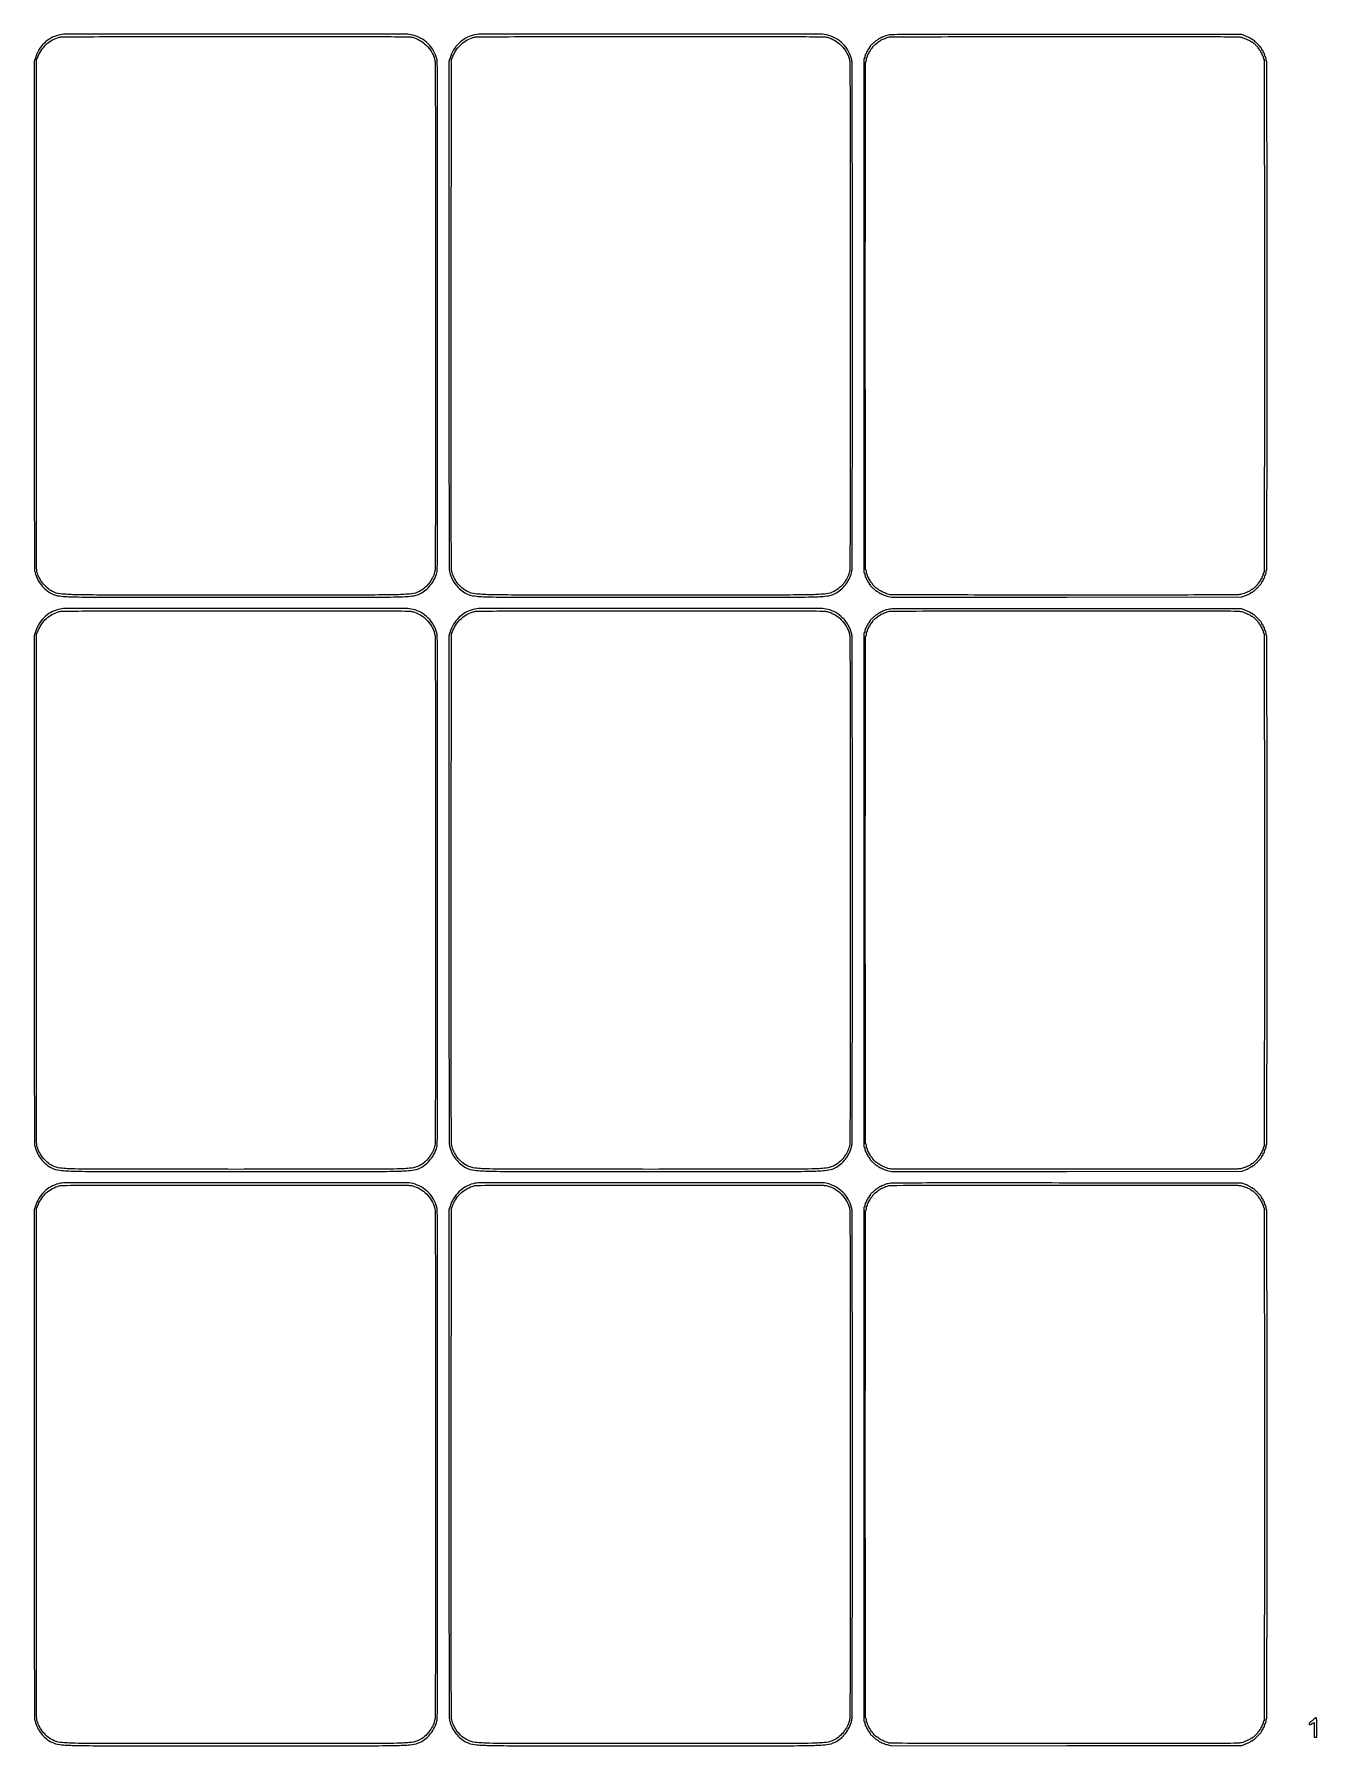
# Model space of a CAD drawing. Extents: x 5 to 206, y 6 to 274.
import ezdxf

# ---------------------------------------------------------------- set-up
doc = ezdxf.new("R2010")
doc.units = 0
doc.header["$MEASUREMENT"] = 0

msp = doc.modelspace()

# ---------------------------------------------------------------- linework, layer by layer
for points in [[(8.7984, 274.055805, 0.065323), (7.588419, 273.563802, 0.063948), (6.536622, 272.773502, 0.063438), (5.711768, 271.736586, 0.062472), (5.168082, 270.520739), (4.9914, 269.940777), (4.9914, 230.163163, 0.000081), (4.99512, 207.172171, 0.000711), (5.012886, 196.996982, 0.00031), (5.037401, 190.524914, 0.060953), (5.119031, 189.881324, 0.054545), (5.492955, 188.878489, 0.050364), (6.082999, 187.950858, 0.051021), (6.837654, 187.171227, 0.05959), (7.6986, 186.606324, 0.089729), (9.000192, 186.228289, 0.020984), (11.277015, 186.087582, 0.004814), (15.914194, 186.040601, 0.000126), (36.5895, 186.0354, 0.000126), (57.264806, 186.040601, 0.004814), (61.901985, 186.087582, 0.020984), (64.178808, 186.228289, 0.089729), (65.4804, 186.606324, 0.05959), (66.341346, 187.171227, 0.051021), (67.096001, 187.950858, 0.050364), (67.686045, 188.878489, 0.054545), (68.059969, 189.881324, 0.060951), (68.141594, 190.524862, 0.00031), (68.166114, 196.988502, 0.000712), (68.18388, 207.150847, 0.000081), (68.1876, 230.112, 0.000081), (68.18388, 253.073153, 0.000712), (68.166114, 263.235498, 0.00031), (68.141594, 269.699138, 0.060951), (68.059969, 270.342676, 0.068451), (67.547178, 271.609566, 0.066122), (66.706619, 272.707619, 0.066122), (65.608566, 273.548178, 0.068451), (64.341676, 274.060969, 0.062027), (63.231643, 274.199347, 0.000055), (36.561327, 274.199793, 0.000053), (9.875606, 274.19447, 0.063945)], [(64.249275, 273.720898, -0.068755), (65.418674, 273.237339, -0.064089), (66.444479, 272.445479, -0.064089), (67.236339, 271.419674, -0.068755), (67.719898, 270.250275, -0.062654), (67.803095, 269.612227, -0.000324), (67.827716, 263.249747, -0.000726), (67.845522, 253.190666, -0.00008), (67.8492, 230.112, -0.00008), (67.845522, 207.033334, -0.000726), (67.827716, 196.974253, -0.000324), (67.803095, 190.611773, -0.062654), (67.719898, 189.973725, -0.054027), (67.37351, 189.061098, -0.04865), (66.829603, 188.208642, -0.049), (66.135869, 187.483219, -0.056811), (65.3457, 186.946912, -0.09492), (64.086528, 186.566311, -0.021086), (61.83043, 186.426042, -0.004856), (57.224054, 186.378986, -0.000126), (36.5895, 186.3738, -0.000126), (15.954946, 186.378986, -0.004856), (11.34857, 186.426042, -0.021086), (9.092472, 186.566311, -0.09492), (7.8333, 186.946912, -0.060368), (7.016231, 187.50998, -0.048952), (6.291096, 188.289944, -0.049201), (5.735092, 189.191063, -0.062856), (5.420161, 190.113613, -0.050392), (5.371366, 190.586961, -0.00007), (5.354267, 199.664002, -0.00045), (5.344182, 211.615969, -0.000125), (5.349937, 230.3658), (5.3721, 270.1701), (5.616148, 270.7623, -0.053731), (6.178146, 271.795303, -0.058594), (6.933552, 272.651962, -0.059359), (7.857631, 273.301251, -0.057689), (8.917153, 273.722794, -0.064462), (9.437441, 273.793285, -0.000377), (14.320813, 273.818503, -0.000915), (21.700385, 273.83754, -0.000136), (36.550576, 273.844632, -0.000118), (52.331395, 273.844128, -0.00105), (59.288482, 273.827654, -0.000656), (63.629187, 273.802565, -0.062007)], [(73.7712, 274.055805, 0.065323), (72.561219, 273.563802, 0.063948), (71.509422, 272.773502, 0.063438), (70.684568, 271.736586, 0.062472), (70.140882, 270.520739), (69.9642, 269.940777), (69.9642, 230.163163, 0.000081), (69.96792, 207.172171, 0.000711), (69.985686, 196.996982, 0.00031), (70.010201, 190.524914, 0.060953), (70.091831, 189.881324, 0.054545), (70.465755, 188.878489, 0.050364), (71.055799, 187.950858, 0.051021), (71.810454, 187.171227, 0.05959), (72.6714, 186.606324, 0.089729), (73.972992, 186.228289, 0.020984), (76.249815, 186.087582, 0.004814), (80.886994, 186.040601, 0.000126), (101.5623, 186.0354, 0.000126), (122.237606, 186.040601, 0.004814), (126.874785, 186.087582, 0.020984), (129.151608, 186.228289, 0.089729), (130.4532, 186.606324, 0.05959), (131.314146, 187.171227, 0.051021), (132.068801, 187.950858, 0.050364), (132.658845, 188.878489, 0.054545), (133.032769, 189.881324, 0.060951), (133.114394, 190.524862, 0.00031), (133.138914, 196.988502, 0.000712), (133.15668, 207.150847, 0.000081), (133.1604, 230.112, 0.000081), (133.15668, 253.073153, 0.000712), (133.138914, 263.235498, 0.00031), (133.114394, 269.699138, 0.060951), (133.032769, 270.342676, 0.068451), (132.519978, 271.609566, 0.066122), (131.679419, 272.707619, 0.066122), (130.581366, 273.548178, 0.068451), (129.314476, 274.060969, 0.062027), (128.204443, 274.199347, 0.000055), (101.534127, 274.199793, 0.000053), (74.848406, 274.19447, 0.063945)], [(129.222075, 273.720898, -0.068755), (130.391474, 273.237339, -0.064089), (131.417279, 272.445479, -0.064089), (132.209139, 271.419674, -0.068755), (132.692698, 270.250275, -0.062654), (132.775895, 269.612227, -0.000324), (132.800516, 263.249747, -0.000726), (132.818322, 253.190666, -0.00008), (132.822, 230.112, -0.00008), (132.818322, 207.033334, -0.000726), (132.800516, 196.974253, -0.000324), (132.775895, 190.611773, -0.062654), (132.692698, 189.973725, -0.054027), (132.34631, 189.061098, -0.04865), (131.802403, 188.208642, -0.049), (131.108669, 187.483219, -0.056811), (130.3185, 186.946912, -0.09492), (129.059328, 186.566311, -0.021086), (126.80323, 186.426042, -0.004856), (122.196854, 186.378986, -0.000126), (101.5623, 186.3738, -0.000126), (80.927746, 186.378986, -0.004856), (76.32137, 186.426042, -0.021086), (74.065272, 186.566311, -0.09492), (72.8061, 186.946912, -0.060368), (71.989031, 187.50998, -0.048952), (71.263896, 188.289944, -0.049201), (70.707892, 189.191063, -0.062856), (70.392961, 190.113613, -0.050392), (70.344166, 190.586961, -0.00007), (70.327067, 199.664002, -0.00045), (70.316982, 211.615969, -0.000125), (70.322737, 230.3658), (70.3449, 270.1701), (70.588948, 270.7623, -0.053731), (71.150946, 271.795303, -0.058594), (71.906352, 272.651962, -0.059359), (72.830431, 273.301251, -0.057689), (73.889953, 273.722794, -0.064462), (74.410241, 273.793285, -0.000377), (79.293613, 273.818503, -0.000915), (86.673185, 273.83754, -0.000136), (101.523376, 273.844632, -0.000118), (117.304195, 273.844128, -0.00105), (124.261282, 273.827654, -0.000656), (128.601987, 273.802565, -0.062007)], [(138.575627, 274.008593, 0.02319), (138.283442, 273.9153, 0.013958), (137.94594, 273.779185, 0.013838), (137.610139, 273.621532, 0.019758), (137.322187, 273.461925, 0.023703), (136.857352, 273.148648, 0.020742), (136.402322, 272.779246, 0.014894), (136.023787, 272.424355, 0.199547), (135.9522, 272.252125, -0.088862), (135.945776, 272.216264, -0.094958), (135.927349, 272.18579, -0.099929), (135.899875, 272.165403, -0.11024), (135.8676, 272.1582, 0.148195), (135.835337, 272.148423, 0.098894), (135.807851, 272.120923, 0.082425), (135.789319, 272.079814, 0.064853), (135.783, 272.0313, -0.063559), (135.776807, 271.982782, -0.081496), (135.758622, 271.941677, -0.098464), (135.731661, 271.914174, -0.150892), (135.700012, 271.9044, 0.196992), (135.664432, 271.889816, 0.05533), (135.625808, 271.842272, 0.046776), (135.590353, 271.773869, 0.034719), (135.56394, 271.6929, -0.031538), (135.538092, 271.611917, -0.043524), (135.504293, 271.543528, -0.050787), (135.468062, 271.495619, -0.208396), (135.435429, 271.4814, 0.202466), (135.406603, 271.469229, 0.084282), (135.382157, 271.433768, 0.064406), (135.365543, 271.38132, 0.044563), (135.36, 271.31925, -0.051902), (135.353313, 271.255001, -0.057769), (135.333546, 271.195913, -0.065835), (135.304424, 271.150453, -0.137823), (135.269943, 271.127081, 0.198786), (135.23211, 271.094285, 0.03054), (135.192245, 271.000796, 0.030152), (135.156857, 270.878525, 0.02203), (135.131903, 270.739331, -0.018956), (135.108196, 270.60224, -0.02954), (135.076437, 270.486683, -0.029333), (135.041774, 270.401368, -0.28924), (135.010461, 270.3816, 0.413675), (134.979404, 270.3506, 0.000004), (134.958189, 258.766483, 0.000292), (134.942152, 245.832403, 0.000164), (134.937, 230.112, 0.000164), (134.942152, 214.391597, 0.000292), (134.958189, 201.457517, 0.000004), (134.979404, 189.8734, 0.413675), (135.010461, 189.8424, -0.28924), (135.041774, 189.822632, -0.029333), (135.076437, 189.737317, -0.02954), (135.108196, 189.62176, -0.018956), (135.131903, 189.484669, 0.02203), (135.156857, 189.345475, 0.030152), (135.192245, 189.223204, 0.03054), (135.23211, 189.129715, 0.198786), (135.269943, 189.096919, -0.137823), (135.304424, 189.073547, -0.065835), (135.333546, 189.028087, -0.057769), (135.353313, 188.968999, -0.051902), (135.36, 188.90475, 0.044563), (135.365543, 188.84268, 0.064406), (135.382157, 188.790232, 0.084282), (135.406603, 188.754771, 0.202466), (135.435429, 188.7426, -0.208396), (135.468062, 188.728381, -0.050787), (135.504293, 188.680472, -0.043524), (135.538092, 188.612083, -0.031538), (135.56394, 188.5311, 0.034719), (135.590353, 188.450131, 0.046776), (135.625808, 188.381728, 0.05533), (135.664432, 188.334184, 0.196992), (135.700012, 188.3196, -0.150892), (135.731661, 188.309826, -0.098464), (135.758622, 188.282323, -0.081496), (135.776807, 188.241218, -0.063559), (135.783, 188.1927, 0.064853), (135.789319, 188.144186, 0.082425), (135.807851, 188.103077, 0.098894), (135.835337, 188.075577, 0.148195), (135.8676, 188.0658, -0.11024), (135.899875, 188.058597, -0.099929), (135.927349, 188.03821, -0.094958), (135.945776, 188.007736, -0.088862), (135.9522, 187.971875, 0.199555), (136.023806, 187.799607, 0.014898), (136.402404, 187.444686, 0.020744), (136.857565, 187.075219, 0.023688), (137.322628, 186.761807, 0.019436), (137.625579, 186.593632, 0.016402), (137.958128, 186.439062, 0.016509), (138.29732, 186.307781, 0.020662), (138.620173, 186.209695), (139.297509, 186.034121), (166.748405, 186.055911), (194.1993, 186.0777), (194.89725, 186.365886, 0.008174), (195.164775, 186.481503, 0.012855), (195.390177, 186.590381, 0.006873), (195.572905, 186.687715, 0.273426), (195.5952, 186.725436, -0.157815), (195.60401, 186.752655, -0.097188), (195.628848, 186.775837, -0.079117), (195.665943, 186.791488, -0.060412), (195.709746, 186.7968, 0.146182), (195.824713, 186.831146, 0.023298), (196.017025, 186.970542, 0.019273), (196.271205, 187.19005, 0.007248), (196.6104, 187.515922, 0.005942), (196.947819, 187.857653, 0.023054), (197.144223, 188.081105, 0.036671), (197.254982, 188.242427, 0.132861), (197.2872, 188.361532, -0.086643), (197.296684, 188.415854, -0.066359), (197.324477, 188.46947, -0.065914), (197.365589, 188.514279, -0.082778), (197.4141, 188.542806, 0.098143), (197.462621, 188.573367, 0.066864), (197.503723, 188.624242, 0.064008), (197.531518, 188.686789, 0.07271), (197.541, 188.751651, -0.044123), (197.546421, 188.812957, -0.06393), (197.562675, 188.864756, -0.083732), (197.586586, 188.899795, -0.203985), (197.614787, 188.9118, 0.277998), (197.6466, 188.930969, 0.031218), (197.682795, 189.011205, 0.030734), (197.716602, 189.120528, 0.019977), (197.742687, 189.2502, -0.022653), (197.769491, 189.379855, -0.034344), (197.805462, 189.489195, -0.037096), (197.844693, 189.56825, -0.264949), (197.8804, 189.5886, 0.297409), (197.912775, 189.609726, 0.043099), (197.939442, 189.688005, 0.037255), (197.957949, 189.797311, 0.023315), (197.964, 189.927, -0.023598), (197.970124, 190.056687, -0.037669), (197.988851, 190.165995, -0.04382), (198.015849, 190.244161, -0.295869), (198.0486, 190.2654, 0.413581), (198.090722, 190.307431, 0.000009), (198.112005, 200.2482, 0.000394), (198.128362, 212.490364, 0.000137), (198.1332, 230.112, 0.000137), (198.128362, 247.733636, 0.000394), (198.112005, 259.9758, 0.000009), (198.090722, 269.916569, 0.413581), (198.0486, 269.9586, -0.295869), (198.015849, 269.979839, -0.04382), (197.988851, 270.058005, -0.037669), (197.970124, 270.167313, -0.023598), (197.964, 270.297, 0.023315), (197.957949, 270.426689, 0.037255), (197.939442, 270.535995, 0.043099), (197.912775, 270.614274, 0.297409), (197.8804, 270.6354, -0.264949), (197.844693, 270.65575, -0.037096), (197.805462, 270.734805, -0.034344), (197.769491, 270.844145, -0.022653), (197.742687, 270.9738, 0.019977), (197.716602, 271.103472, 0.030734), (197.682795, 271.212795, 0.031218), (197.6466, 271.293031, 0.277998), (197.614787, 271.3122, -0.203985), (197.586586, 271.324205, -0.083732), (197.562675, 271.359244, -0.06393), (197.546421, 271.411043, -0.044123), (197.541, 271.472349, 0.07271), (197.531518, 271.537211, 0.064008), (197.503723, 271.599758, 0.066864), (197.462621, 271.650633, 0.098143), (197.4141, 271.681194, -0.082778), (197.365589, 271.709721, -0.065914), (197.324477, 271.75453, -0.066359), (197.296684, 271.808146, -0.086643), (197.2872, 271.862468, 0.132861), (197.254982, 271.981573, 0.036671), (197.144223, 272.142895, 0.023054), (196.947819, 272.366347, 0.005942), (196.6104, 272.708078, 0.007248), (196.271205, 273.03395, 0.019273), (196.017025, 273.253458, 0.023298), (195.824713, 273.392854, 0.146182), (195.709746, 273.4272, -0.060412), (195.665943, 273.432512, -0.079117), (195.628848, 273.448163, -0.097188), (195.60401, 273.471345, -0.157815), (195.5952, 273.498564, 0.273426), (195.572905, 273.536285, 0.006873), (195.390177, 273.633619, 0.012855), (195.164775, 273.742497, 0.008174), (194.89725, 273.858114), (194.1993, 274.1463), (166.7043, 274.162646, 0.000081), (148.510542, 274.170507, 0.001437), (142.631309, 274.155201, 0.002177), (139.399832, 274.12343, 0.062206)], [(194.118076, 273.719009, -0.025404), (194.53979, 273.586087, -0.015241), (195.026254, 273.388047, -0.008742), (195.479581, 273.177627, -0.18145), (195.5811, 273.07076, 0.087329), (195.597592, 273.04531, 0.064012), (195.623512, 273.023752, 0.063077), (195.654498, 273.009167, 0.078646), (195.685883, 273.0042, -0.177959), (195.844717, 272.945819, -0.00992), (196.246, 272.590801, -0.009328), (196.635099, 272.218904, -0.199938), (196.695, 272.075095, 0.097263), (196.701453, 272.042235, 0.09751), (196.719851, 272.01429, 0.098351), (196.747316, 271.995578, 0.100842), (196.7796, 271.989, -0.151099), (196.811864, 271.979022, -0.09843), (196.839349, 271.950943, -0.081424), (196.857888, 271.908979, -0.063461), (196.8642, 271.859445, 0.088478), (196.873682, 271.806278, 0.06652), (196.901477, 271.753642, 0.065663), (196.942589, 271.709495, 0.081035), (196.9911, 271.681194, -0.098143), (197.039621, 271.650633, -0.066864), (197.080723, 271.599758, -0.064008), (197.108518, 271.537211, -0.07271), (197.118, 271.472349, 0.050854), (197.124249, 271.411069, 0.070807), (197.142851, 271.359244, 0.0909), (197.170307, 271.324396, 0.182536), (197.2026, 271.3122, -0.185417), (197.234898, 271.299797, -0.090018), (197.262349, 271.264273, -0.069864), (197.280956, 271.211477, -0.049879), (197.2872, 271.149043, 0.064082), (197.296432, 271.077307, 0.039128), (197.324477, 270.996536, 0.038656), (197.365516, 270.919536, 0.054664), (197.4141, 270.858986, -0.069264), (197.462737, 270.794619, -0.038968), (197.503723, 270.705459, -0.038047), (197.531668, 270.607144, -0.050261), (197.541, 270.514543, 0.037042), (197.547181, 270.431231, 0.055756), (197.565851, 270.360903, 0.073141), (197.593189, 270.312814, 0.230944), (197.6256, 270.297, -0.413587), (197.667723, 270.254967, -0.000009), (197.689005, 260.2296, -0.00039), (197.705362, 247.883548, -0.000136), (197.7102, 230.112, -0.000136), (197.705362, 212.340452, -0.00039), (197.689005, 199.9944, -0.000009), (197.667723, 189.969033, -0.413587), (197.6256, 189.927, 0.230944), (197.593189, 189.911186, 0.073141), (197.565851, 189.863097, 0.055756), (197.547181, 189.792769, 0.037042), (197.541, 189.709457, -0.050261), (197.531668, 189.616856, -0.038047), (197.503723, 189.518541, -0.038968), (197.462737, 189.429381, -0.069264), (197.4141, 189.365014, 0.054664), (197.365516, 189.304464, 0.038656), (197.324477, 189.227464, 0.039128), (197.296432, 189.146693, 0.064082), (197.2872, 189.074957, -0.049879), (197.280956, 189.012523, -0.069864), (197.262349, 188.959727, -0.090018), (197.234898, 188.924203, -0.185417), (197.2026, 188.9118, 0.182536), (197.170307, 188.899604, 0.0909), (197.142851, 188.864756, 0.070807), (197.124249, 188.812931, 0.050854), (197.118, 188.751651, -0.07271), (197.108518, 188.686789, -0.064008), (197.080723, 188.624242, -0.066864), (197.039621, 188.573367, -0.098143), (196.9911, 188.542806, 0.081035), (196.942589, 188.514505, 0.065663), (196.901477, 188.470358, 0.06652), (196.873682, 188.417722, 0.088478), (196.8642, 188.364555, -0.063461), (196.857888, 188.315021, -0.081424), (196.839349, 188.273057, -0.09843), (196.811864, 188.244978, -0.151099), (196.7796, 188.235, 0.100842), (196.747316, 188.228422, 0.098351), (196.719851, 188.20971, 0.09751), (196.701453, 188.181765, 0.097263), (196.695, 188.148905, -0.199938), (196.635099, 188.005096, -0.009328), (196.246, 187.633199, -0.00992), (195.844717, 187.278181, -0.177959), (195.685883, 187.2198, 0.078646), (195.654498, 187.214833, 0.063077), (195.623512, 187.200248, 0.064012), (195.597592, 187.17869, 0.087329), (195.5811, 187.15324, -0.18145), (195.479581, 187.046373, -0.008742), (195.026254, 186.835953, -0.015241), (194.53979, 186.637913, -0.025404), (194.118076, 186.504991, -0.061843), (193.486056, 186.421712, -0.000704), (189.217615, 186.395778, -0.00107), (182.326649, 186.378354, -0.000116), (166.453876, 186.375868, -0.000202), (154.330176, 186.381695, -0.000585), (145.936582, 186.398946, -0.00009), (139.290316, 186.421587, -0.055181), (138.9132, 186.464703, -0.041205), (138.510755, 186.592044, -0.014511), (137.956919, 186.837933, -0.013425), (137.428395, 187.108871, -0.06245), (137.151066, 187.30908, 0.012204), (137.08003, 187.372093, 0.016505), (137.012658, 187.425272, 0.013502), (136.954822, 187.465539, 0.146328), (136.927867, 187.4736, -0.189042), (136.852026, 187.503337, -0.00702), (136.625645, 187.7191, -0.006907), (136.405087, 187.94136, -0.194327), (136.3752, 188.015355, 0.153178), (136.364768, 188.048609, 0.014292), (136.313072, 188.118541, 0.017315), (136.244708, 188.199743, 0.01275), (136.1637, 188.284991, -0.026475), (136.08275, 188.374999, -0.028952), (136.014328, 188.47051, -0.030148), (135.966017, 188.558218, -0.111254), (135.9522, 188.619545, 0.066978), (135.945871, 188.666584, 0.083889), (135.927349, 188.706453, 0.099491), (135.899862, 188.733116, 0.143944), (135.8676, 188.7426, -0.154765), (135.835335, 188.752832, -0.09778), (135.807851, 188.781652, -0.080164), (135.789304, 188.824709, -0.061768), (135.783, 188.875543, 0.075276), (135.773903, 188.935626, 0.03846), (135.745723, 189.006711, 0.037117), (135.704667, 189.077024, 0.045706), (135.6561, 189.135386, -0.066186), (135.607477, 189.198921, -0.039096), (135.566477, 189.285362, -0.038434), (135.538519, 189.379772, -0.052818), (135.5292, 189.467743, 0.039287), (135.523009, 189.546416, 0.058452), (135.504349, 189.612847, 0.076865), (135.476982, 189.658087, 0.22187), (135.4446, 189.6732, -0.295869), (135.411849, 189.694439, -0.04382), (135.384851, 189.772605, -0.037669), (135.366124, 189.881913, -0.023598), (135.36, 190.0116, 0.023598), (135.353876, 190.141287, 0.037669), (135.335149, 190.250595, 0.04382), (135.308151, 190.328761, 0.295869), (135.2754, 190.35, -0.41358), (135.233279, 190.39203, -0.000009), (135.211995, 200.31165, -0.000394), (135.195638, 212.527841, -0.000138), (135.1908, 230.112, -0.000138), (135.195638, 247.696159, -0.000394), (135.211995, 259.91235, -0.000009), (135.233279, 269.83197, -0.41358), (135.2754, 269.874, 0.295869), (135.308151, 269.895239, 0.04382), (135.335149, 269.973405, 0.037669), (135.353876, 270.082713, 0.023598), (135.36, 270.2124, -0.023598), (135.366124, 270.342087, -0.037669), (135.384851, 270.451395, -0.04382), (135.411849, 270.529561, -0.295869), (135.4446, 270.5508, 0.22187), (135.476982, 270.565913, 0.076865), (135.504349, 270.611153, 0.058452), (135.523009, 270.677584, 0.039287), (135.5292, 270.756257, -0.052818), (135.538519, 270.844228, -0.038434), (135.566477, 270.938638, -0.039096), (135.607477, 271.025079, -0.066186), (135.6561, 271.088614, 0.045706), (135.704667, 271.146976, 0.037117), (135.745723, 271.217289, 0.03846), (135.773903, 271.288374, 0.075276), (135.783, 271.348457, -0.061768), (135.789304, 271.399291, -0.080164), (135.807851, 271.442348, -0.09778), (135.835335, 271.471168, -0.154765), (135.8676, 271.4814, 0.143944), (135.899862, 271.490884, 0.099491), (135.927349, 271.517547, 0.083889), (135.945871, 271.557416, 0.066978), (135.9522, 271.604455, -0.111254), (135.966017, 271.665782, -0.030148), (136.014328, 271.75349, -0.028952), (136.08275, 271.849001, -0.026475), (136.1637, 271.939009, 0.01275), (136.244708, 272.024257, 0.017315), (136.313072, 272.105459, 0.014292), (136.364768, 272.175391, 0.153178), (136.3752, 272.208645, -0.198201), (136.412948, 272.300131, -0.011637), (136.634561, 272.512824, -0.012361), (136.865182, 272.713819, -0.174785), (136.96663, 272.7504, 0.076179), (136.999246, 272.755398, 0.089394), (137.026923, 272.769893, 0.100745), (137.045425, 272.791453, 0.127792), (137.052, 272.81676, -0.201952), (137.066477, 272.851141, -0.021282), (137.132767, 272.910602, -0.023646), (137.22163, 272.976947, -0.016809), (137.32695, 273.043038, 0.007329), (137.435332, 273.108221, 0.009247), (137.533559, 273.171822, 0.007632), (137.613755, 273.227678, 0.070621), (137.6442, 273.256885, -0.128917), (137.738996, 273.328834, -0.004102), (138.190268, 273.511492, -0.008508), (138.634959, 273.678563, -0.027221), (138.938617, 273.768498, -0.057755), (139.161782, 273.794984, -0.000023), (147.120455, 273.816512, -0.000364), (155.962357, 273.833588, -0.000221), (166.411576, 273.84154, -0.000116), (182.319463, 273.842914, -0.001069), (189.215931, 273.827163, -0.000705), (193.485697, 273.802258, -0.061903)], [(8.7984, 184.126005, 0.065323), (7.588419, 183.634002, 0.063948), (6.536622, 182.843702, 0.063438), (5.711768, 181.806786, 0.062472), (5.168082, 180.590939), (4.9914, 180.010977), (4.9914, 140.233363, 0.000081), (4.99512, 117.242371, 0.000711), (5.012886, 107.067182, 0.00031), (5.037401, 100.595114, 0.060953), (5.119031, 99.951524, 0.054545), (5.492955, 98.948689, 0.050364), (6.082999, 98.021058, 0.051021), (6.837654, 97.241427, 0.05959), (7.6986, 96.676524, 0.089729), (9.000192, 96.298489, 0.020984), (11.277015, 96.157782, 0.004814), (15.914194, 96.110801, 0.000126), (36.5895, 96.1056, 0.000126), (57.264806, 96.110801, 0.004814), (61.901985, 96.157782, 0.020984), (64.178808, 96.298489, 0.089729), (65.4804, 96.676524, 0.05959), (66.341346, 97.241427, 0.051021), (67.096001, 98.021058, 0.050364), (67.686045, 98.948689, 0.054545), (68.059969, 99.951524, 0.060951), (68.141594, 100.595062, 0.00031), (68.166114, 107.058702, 0.000712), (68.18388, 117.221047, 0.000081), (68.1876, 140.1822, 0.000081), (68.18388, 163.143353, 0.000712), (68.166114, 173.305698, 0.00031), (68.141594, 179.769338, 0.060951), (68.059969, 180.412876, 0.068451), (67.547178, 181.679766, 0.066122), (66.706619, 182.777819, 0.066122), (65.608566, 183.618378, 0.068451), (64.341676, 184.131169, 0.062027), (63.231643, 184.269547, 0.000055), (36.561327, 184.269993, 0.000053), (9.875606, 184.26467, 0.063945)], [(64.249275, 183.791098, -0.068755), (65.418674, 183.307539, -0.064089), (66.444479, 182.515679, -0.064089), (67.236339, 181.489874, -0.068755), (67.719898, 180.320475, -0.062654), (67.803095, 179.682427, -0.000324), (67.827716, 173.319947, -0.000726), (67.845522, 163.260866, -0.00008), (67.8492, 140.1822, -0.00008), (67.845522, 117.103534, -0.000726), (67.827716, 107.044453, -0.000324), (67.803095, 100.681973, -0.062654), (67.719898, 100.043925, -0.054027), (67.37351, 99.131298, -0.04865), (66.829603, 98.278842, -0.049), (66.135869, 97.553419, -0.056811), (65.3457, 97.017112, -0.09492), (64.086528, 96.636511, -0.021086), (61.83043, 96.496242, -0.004856), (57.224054, 96.449186, -0.000126), (36.5895, 96.444, -0.000126), (15.954946, 96.449186, -0.004856), (11.34857, 96.496242, -0.021086), (9.092472, 96.636511, -0.09492), (7.8333, 97.017112, -0.060368), (7.016231, 97.58018, -0.048952), (6.291096, 98.360144, -0.049201), (5.735092, 99.261263, -0.062856), (5.420161, 100.183813, -0.050392), (5.371366, 100.657161, -0.00007), (5.354267, 109.734202, -0.00045), (5.344182, 121.686169, -0.000125), (5.349937, 140.436), (5.3721, 180.2403), (5.616148, 180.8325, -0.053731), (6.178146, 181.865503, -0.058594), (6.933552, 182.722162, -0.059359), (7.857631, 183.371451, -0.057689), (8.917153, 183.792994, -0.064462), (9.437441, 183.863485, -0.000377), (14.320813, 183.888703, -0.000915), (21.700385, 183.90774, -0.000136), (36.550576, 183.914832, -0.000118), (52.331395, 183.914328, -0.00105), (59.288482, 183.897854, -0.000656), (63.629187, 183.872765, -0.062007)], [(73.7712, 184.126005, 0.065323), (72.561219, 183.634002, 0.063948), (71.509422, 182.843702, 0.063438), (70.684568, 181.806786, 0.062472), (70.140882, 180.590939), (69.9642, 180.010977), (69.9642, 140.233363, 0.000081), (69.96792, 117.242371, 0.000711), (69.985686, 107.067182, 0.00031), (70.010201, 100.595114, 0.060953), (70.091831, 99.951524, 0.054545), (70.465755, 98.948689, 0.050364), (71.055799, 98.021058, 0.051021), (71.810454, 97.241427, 0.05959), (72.6714, 96.676524, 0.089729), (73.972992, 96.298489, 0.020984), (76.249815, 96.157782, 0.004814), (80.886994, 96.110801, 0.000126), (101.5623, 96.1056, 0.000126), (122.237606, 96.110801, 0.004814), (126.874785, 96.157782, 0.020984), (129.151608, 96.298489, 0.089729), (130.4532, 96.676524, 0.05959), (131.314146, 97.241427, 0.051021), (132.068801, 98.021058, 0.050364), (132.658845, 98.948689, 0.054545), (133.032769, 99.951524, 0.060951), (133.114394, 100.595062, 0.00031), (133.138914, 107.058702, 0.000712), (133.15668, 117.221047, 0.000081), (133.1604, 140.1822, 0.000081), (133.15668, 163.143353, 0.000712), (133.138914, 173.305698, 0.00031), (133.114394, 179.769338, 0.060951), (133.032769, 180.412876, 0.068451), (132.519978, 181.679766, 0.066122), (131.679419, 182.777819, 0.066122), (130.581366, 183.618378, 0.068451), (129.314476, 184.131169, 0.062027), (128.204443, 184.269547, 0.000055), (101.534127, 184.269993, 0.000053), (74.848406, 184.26467, 0.063945)], [(129.222075, 183.791098, -0.068755), (130.391474, 183.307539, -0.064089), (131.417279, 182.515679, -0.064089), (132.209139, 181.489874, -0.068755), (132.692698, 180.320475, -0.062654), (132.775895, 179.682427, -0.000324), (132.800516, 173.319947, -0.000726), (132.818322, 163.260866, -0.00008), (132.822, 140.1822, -0.00008), (132.818322, 117.103534, -0.000726), (132.800516, 107.044453, -0.000324), (132.775895, 100.681973, -0.062654), (132.692698, 100.043925, -0.054027), (132.34631, 99.131298, -0.04865), (131.802403, 98.278842, -0.049), (131.108669, 97.553419, -0.056811), (130.3185, 97.017112, -0.09492), (129.059328, 96.636511, -0.021086), (126.80323, 96.496242, -0.004856), (122.196854, 96.449186, -0.000126), (101.5623, 96.444, -0.000126), (80.927746, 96.449186, -0.004856), (76.32137, 96.496242, -0.021086), (74.065272, 96.636511, -0.09492), (72.8061, 97.017112, -0.060368), (71.989031, 97.58018, -0.048952), (71.263896, 98.360144, -0.049201), (70.707892, 99.261263, -0.062856), (70.392961, 100.183813, -0.050392), (70.344166, 100.657161, -0.00007), (70.327067, 109.734202, -0.00045), (70.316982, 121.686169, -0.000125), (70.322737, 140.436), (70.3449, 180.2403), (70.588948, 180.8325, -0.053731), (71.150946, 181.865503, -0.058594), (71.906352, 182.722162, -0.059359), (72.830431, 183.371451, -0.057689), (73.889953, 183.792994, -0.064462), (74.410241, 183.863485, -0.000377), (79.293613, 183.888703, -0.000915), (86.673185, 183.90774, -0.000136), (101.523376, 183.914832, -0.000118), (117.304195, 183.914328, -0.00105), (124.261282, 183.897854, -0.000656), (128.601987, 183.872765, -0.062007)], [(138.575627, 184.078793, 0.02319), (138.283442, 183.9855, 0.013958), (137.94594, 183.849385, 0.013838), (137.610139, 183.691732, 0.019758), (137.322187, 183.532125, 0.023703), (136.857352, 183.218848, 0.020742), (136.402322, 182.849446, 0.014894), (136.023787, 182.494555, 0.199547), (135.9522, 182.322325, -0.088862), (135.945776, 182.286464, -0.094958), (135.927349, 182.25599, -0.099929), (135.899875, 182.235603, -0.11024), (135.8676, 182.2284, 0.148195), (135.835337, 182.218623, 0.098894), (135.807851, 182.191123, 0.082425), (135.789319, 182.150014, 0.064853), (135.783, 182.1015, -0.063559), (135.776807, 182.052982, -0.081496), (135.758622, 182.011877, -0.098464), (135.731661, 181.984374, -0.150892), (135.700012, 181.9746, 0.196992), (135.664432, 181.960016, 0.05533), (135.625808, 181.912472, 0.046776), (135.590353, 181.844069, 0.034719), (135.56394, 181.7631, -0.031538), (135.538092, 181.682117, -0.043524), (135.504293, 181.613728, -0.050787), (135.468062, 181.565819, -0.208396), (135.435429, 181.5516, 0.202466), (135.406603, 181.539429, 0.084282), (135.382157, 181.503968, 0.064406), (135.365543, 181.45152, 0.044563), (135.36, 181.38945, -0.051902), (135.353313, 181.325201, -0.057769), (135.333546, 181.266113, -0.065835), (135.304424, 181.220653, -0.137823), (135.269943, 181.197281, 0.198786), (135.23211, 181.164485, 0.03054), (135.192245, 181.070996, 0.030152), (135.156857, 180.948725, 0.02203), (135.131903, 180.809531, -0.018956), (135.108196, 180.67244, -0.02954), (135.076437, 180.556883, -0.029333), (135.041774, 180.471568, -0.28924), (135.010461, 180.4518, 0.413675), (134.979404, 180.4208, 0.000004), (134.958189, 168.836683, 0.000292), (134.942152, 155.902603, 0.000164), (134.937, 140.1822, 0.000164), (134.942152, 124.461797, 0.000292), (134.958189, 111.527717, 0.000004), (134.979404, 99.9436, 0.413675), (135.010461, 99.9126, -0.28924), (135.041774, 99.892832, -0.029333), (135.076437, 99.807517, -0.02954), (135.108196, 99.69196, -0.018956), (135.131903, 99.554869, 0.02203), (135.156857, 99.415675, 0.030152), (135.192245, 99.293404, 0.03054), (135.23211, 99.199915, 0.198786), (135.269943, 99.167119, -0.137823), (135.304424, 99.143747, -0.065835), (135.333546, 99.098287, -0.057769), (135.353313, 99.039199, -0.051902), (135.36, 98.97495, 0.044563), (135.365543, 98.91288, 0.064406), (135.382157, 98.860432, 0.084282), (135.406603, 98.824971, 0.202466), (135.435429, 98.8128, -0.208396), (135.468062, 98.798581, -0.050787), (135.504293, 98.750672, -0.043524), (135.538092, 98.682283, -0.031538), (135.56394, 98.6013, 0.034719), (135.590353, 98.520331, 0.046776), (135.625808, 98.451928, 0.05533), (135.664432, 98.404384, 0.196992), (135.700012, 98.3898, -0.150892), (135.731661, 98.380026, -0.098464), (135.758622, 98.352523, -0.081496), (135.776807, 98.311418, -0.063559), (135.783, 98.2629, 0.064853), (135.789319, 98.214386, 0.082425), (135.807851, 98.173277, 0.098894), (135.835337, 98.145777, 0.148195), (135.8676, 98.136, -0.11024), (135.899875, 98.128797, -0.099929), (135.927349, 98.10841, -0.094958), (135.945776, 98.077936, -0.088862), (135.9522, 98.042075, 0.199555), (136.023806, 97.869807, 0.014898), (136.402404, 97.514886, 0.020744), (136.857565, 97.145419, 0.023688), (137.322628, 96.832007, 0.019436), (137.625579, 96.663832, 0.016402), (137.958128, 96.509262, 0.016509), (138.29732, 96.377981, 0.020662), (138.620173, 96.279895), (139.297509, 96.104321), (166.748405, 96.126111), (194.1993, 96.1479), (194.89725, 96.436086, 0.008174), (195.164775, 96.551703, 0.012855), (195.390177, 96.660581, 0.006873), (195.572905, 96.757915, 0.273426), (195.5952, 96.795636, -0.157815), (195.60401, 96.822855, -0.097188), (195.628848, 96.846037, -0.079117), (195.665943, 96.861688, -0.060412), (195.709746, 96.867, 0.146182), (195.824713, 96.901346, 0.023298), (196.017025, 97.040742, 0.019273), (196.271205, 97.26025, 0.007248), (196.6104, 97.586122, 0.005942), (196.947819, 97.927853, 0.023054), (197.144223, 98.151305, 0.036671), (197.254982, 98.312627, 0.132861), (197.2872, 98.431732, -0.086643), (197.296684, 98.486054, -0.066359), (197.324477, 98.53967, -0.065914), (197.365589, 98.584479, -0.082778), (197.4141, 98.613006, 0.098143), (197.462621, 98.643567, 0.066864), (197.503723, 98.694442, 0.064008), (197.531518, 98.756989, 0.07271), (197.541, 98.821851, -0.044123), (197.546421, 98.883157, -0.06393), (197.562675, 98.934956, -0.083732), (197.586586, 98.969995, -0.203985), (197.614787, 98.982, 0.277998), (197.6466, 99.001169, 0.031218), (197.682795, 99.081405, 0.030734), (197.716602, 99.190728, 0.019977), (197.742687, 99.3204, -0.022653), (197.769491, 99.450055, -0.034344), (197.805462, 99.559395, -0.037096), (197.844693, 99.63845, -0.264949), (197.8804, 99.6588, 0.297409), (197.912775, 99.679926, 0.043099), (197.939442, 99.758205, 0.037255), (197.957949, 99.867511, 0.023315), (197.964, 99.9972, -0.023598), (197.970124, 100.126887, -0.037669), (197.988851, 100.236195, -0.04382), (198.015849, 100.314361, -0.295869), (198.0486, 100.3356, 0.413581), (198.090722, 100.377631, 0.000009), (198.112005, 110.3184, 0.000394), (198.128362, 122.560564, 0.000137), (198.1332, 140.1822, 0.000137), (198.128362, 157.803836, 0.000394), (198.112005, 170.046, 0.000009), (198.090722, 179.986769, 0.413581), (198.0486, 180.0288, -0.295869), (198.015849, 180.050039, -0.04382), (197.988851, 180.128205, -0.037669), (197.970124, 180.237513, -0.023598), (197.964, 180.3672, 0.023315), (197.957949, 180.496889, 0.037255), (197.939442, 180.606195, 0.043099), (197.912775, 180.684474, 0.297409), (197.8804, 180.7056, -0.264949), (197.844693, 180.72595, -0.037096), (197.805462, 180.805005, -0.034344), (197.769491, 180.914345, -0.022653), (197.742687, 181.044, 0.019977), (197.716602, 181.173672, 0.030734), (197.682795, 181.282995, 0.031218), (197.6466, 181.363231, 0.277998), (197.614787, 181.3824, -0.203985), (197.586586, 181.394405, -0.083732), (197.562675, 181.429444, -0.06393), (197.546421, 181.481243, -0.044123), (197.541, 181.542549, 0.07271), (197.531518, 181.607411, 0.064008), (197.503723, 181.669958, 0.066864), (197.462621, 181.720833, 0.098143), (197.4141, 181.751394, -0.082778), (197.365589, 181.779921, -0.065914), (197.324477, 181.82473, -0.066359), (197.296684, 181.878346, -0.086643), (197.2872, 181.932668, 0.132861), (197.254982, 182.051773, 0.036671), (197.144223, 182.213095, 0.023054), (196.947819, 182.436547, 0.005942), (196.6104, 182.778278, 0.007248), (196.271205, 183.10415, 0.019273), (196.017025, 183.323658, 0.023298), (195.824713, 183.463054, 0.146182), (195.709746, 183.4974, -0.060412), (195.665943, 183.502712, -0.079117), (195.628848, 183.518363, -0.097188), (195.60401, 183.541545, -0.157815), (195.5952, 183.568764, 0.273426), (195.572905, 183.606485, 0.006873), (195.390177, 183.703819, 0.012855), (195.164775, 183.812697, 0.008174), (194.89725, 183.928314), (194.1993, 184.2165), (166.7043, 184.232846, 0.000081), (148.510542, 184.240707, 0.001437), (142.631309, 184.225401, 0.002177), (139.399832, 184.19363, 0.062206)], [(194.118076, 183.789209, -0.025404), (194.53979, 183.656287, -0.015241), (195.026254, 183.458247, -0.008742), (195.479581, 183.247827, -0.18145), (195.5811, 183.14096, 0.087329), (195.597592, 183.11551, 0.064012), (195.623512, 183.093952, 0.063077), (195.654498, 183.079367, 0.078646), (195.685883, 183.0744, -0.177959), (195.844717, 183.016019, -0.00992), (196.246, 182.661001, -0.009328), (196.635099, 182.289104, -0.199938), (196.695, 182.145295, 0.097263), (196.701453, 182.112435, 0.09751), (196.719851, 182.08449, 0.098351), (196.747316, 182.065778, 0.100842), (196.7796, 182.0592, -0.151099), (196.811864, 182.049222, -0.09843), (196.839349, 182.021143, -0.081424), (196.857888, 181.979179, -0.063461), (196.8642, 181.929645, 0.088478), (196.873682, 181.876478, 0.06652), (196.901477, 181.823842, 0.065663), (196.942589, 181.779695, 0.081035), (196.9911, 181.751394, -0.098143), (197.039621, 181.720833, -0.066864), (197.080723, 181.669958, -0.064008), (197.108518, 181.607411, -0.07271), (197.118, 181.542549, 0.050854), (197.124249, 181.481269, 0.070807), (197.142851, 181.429444, 0.0909), (197.170307, 181.394596, 0.182536), (197.2026, 181.3824, -0.185417), (197.234898, 181.369997, -0.090018), (197.262349, 181.334473, -0.069864), (197.280956, 181.281677, -0.049879), (197.2872, 181.219243, 0.064082), (197.296432, 181.147507, 0.039128), (197.324477, 181.066736, 0.038656), (197.365516, 180.989736, 0.054664), (197.4141, 180.929186, -0.069264), (197.462737, 180.864819, -0.038968), (197.503723, 180.775659, -0.038047), (197.531668, 180.677344, -0.050261), (197.541, 180.584743, 0.037042), (197.547181, 180.501431, 0.055756), (197.565851, 180.431103, 0.073141), (197.593189, 180.383014, 0.230944), (197.6256, 180.3672, -0.413587), (197.667723, 180.325167, -0.000009), (197.689005, 170.2998, -0.00039), (197.705362, 157.953748, -0.000136), (197.7102, 140.1822, -0.000136), (197.705362, 122.410652, -0.00039), (197.689005, 110.0646, -0.000009), (197.667723, 100.039233, -0.413587), (197.6256, 99.9972, 0.230944), (197.593189, 99.981386, 0.073141), (197.565851, 99.933297, 0.055756), (197.547181, 99.862969, 0.037042), (197.541, 99.779657, -0.050261), (197.531668, 99.687056, -0.038047), (197.503723, 99.588741, -0.038968), (197.462737, 99.499581, -0.069264), (197.4141, 99.435214, 0.054664), (197.365516, 99.374664, 0.038656), (197.324477, 99.297664, 0.039128), (197.296432, 99.216893, 0.064082), (197.2872, 99.145157, -0.049879), (197.280956, 99.082723, -0.069864), (197.262349, 99.029927, -0.090018), (197.234898, 98.994403, -0.185417), (197.2026, 98.982, 0.182536), (197.170307, 98.969804, 0.0909), (197.142851, 98.934956, 0.070807), (197.124249, 98.883131, 0.050854), (197.118, 98.821851, -0.07271), (197.108518, 98.756989, -0.064008), (197.080723, 98.694442, -0.066864), (197.039621, 98.643567, -0.098143), (196.9911, 98.613006, 0.081035), (196.942589, 98.584705, 0.065663), (196.901477, 98.540558, 0.06652), (196.873682, 98.487922, 0.088478), (196.8642, 98.434755, -0.063461), (196.857888, 98.385221, -0.081424), (196.839349, 98.343257, -0.09843), (196.811864, 98.315178, -0.151099), (196.7796, 98.3052, 0.100842), (196.747316, 98.298622, 0.098351), (196.719851, 98.27991, 0.09751), (196.701453, 98.251965, 0.097263), (196.695, 98.219105, -0.199938), (196.635099, 98.075296, -0.009328), (196.246, 97.703399, -0.00992), (195.844717, 97.348381, -0.177959), (195.685883, 97.29, 0.078646), (195.654498, 97.285033, 0.063077), (195.623512, 97.270448, 0.064012), (195.597592, 97.24889, 0.087329), (195.5811, 97.22344, -0.18145), (195.479581, 97.116573, -0.008742), (195.026254, 96.906153, -0.015241), (194.53979, 96.708113, -0.025404), (194.118076, 96.575191, -0.061843), (193.486056, 96.491912, -0.000704), (189.217615, 96.465978, -0.00107), (182.326649, 96.448554, -0.000116), (166.453876, 96.446068, -0.000202), (154.330176, 96.451895, -0.000585), (145.936582, 96.469146, -0.00009), (139.290316, 96.491787, -0.055181), (138.9132, 96.534903, -0.041205), (138.510755, 96.662244, -0.014511), (137.956919, 96.908133, -0.013425), (137.428395, 97.179071, -0.06245), (137.151066, 97.37928, 0.012204), (137.08003, 97.442293, 0.016505), (137.012658, 97.495472, 0.013502), (136.954822, 97.535739, 0.146328), (136.927867, 97.5438, -0.189042), (136.852026, 97.573537, -0.00702), (136.625645, 97.7893, -0.006907), (136.405087, 98.01156, -0.194327), (136.3752, 98.085555, 0.153178), (136.364768, 98.118809, 0.014292), (136.313072, 98.188741, 0.017315), (136.244708, 98.269943, 0.01275), (136.1637, 98.355191, -0.026475), (136.08275, 98.445199, -0.028952), (136.014328, 98.54071, -0.030148), (135.966017, 98.628418, -0.111254), (135.9522, 98.689745, 0.066978), (135.945871, 98.736784, 0.083889), (135.927349, 98.776653, 0.099491), (135.899862, 98.803316, 0.143944), (135.8676, 98.8128, -0.154765), (135.835335, 98.823032, -0.09778), (135.807851, 98.851852, -0.080164), (135.789304, 98.894909, -0.061768), (135.783, 98.945743, 0.075276), (135.773903, 99.005826, 0.03846), (135.745723, 99.076911, 0.037117), (135.704667, 99.147224, 0.045706), (135.6561, 99.205586, -0.066186), (135.607477, 99.269121, -0.039096), (135.566477, 99.355562, -0.038434), (135.538519, 99.449972, -0.052818), (135.5292, 99.537943, 0.039287), (135.523009, 99.616616, 0.058452), (135.504349, 99.683047, 0.076865), (135.476982, 99.728287, 0.22187), (135.4446, 99.7434, -0.295869), (135.411849, 99.764639, -0.04382), (135.384851, 99.842805, -0.037669), (135.366124, 99.952113, -0.023598), (135.36, 100.0818, 0.023598), (135.353876, 100.211487, 0.037669), (135.335149, 100.320795, 0.04382), (135.308151, 100.398961, 0.295869), (135.2754, 100.4202, -0.41358), (135.233279, 100.46223, -0.000009), (135.211995, 110.38185, -0.000394), (135.195638, 122.598041, -0.000138), (135.1908, 140.1822, -0.000138), (135.195638, 157.766359, -0.000394), (135.211995, 169.98255, -0.000009), (135.233279, 179.90217, -0.41358), (135.2754, 179.9442, 0.295869), (135.308151, 179.965439, 0.04382), (135.335149, 180.043605, 0.037669), (135.353876, 180.152913, 0.023598), (135.36, 180.2826, -0.023598), (135.366124, 180.412287, -0.037669), (135.384851, 180.521595, -0.04382), (135.411849, 180.599761, -0.295869), (135.4446, 180.621, 0.22187), (135.476982, 180.636113, 0.076865), (135.504349, 180.681353, 0.058452), (135.523009, 180.747784, 0.039287), (135.5292, 180.826457, -0.052818), (135.538519, 180.914428, -0.038434), (135.566477, 181.008838, -0.039096), (135.607477, 181.095279, -0.066186), (135.6561, 181.158814, 0.045706), (135.704667, 181.217176, 0.037117), (135.745723, 181.287489, 0.03846), (135.773903, 181.358574, 0.075276), (135.783, 181.418657, -0.061768), (135.789304, 181.469491, -0.080164), (135.807851, 181.512548, -0.09778), (135.835335, 181.541368, -0.154765), (135.8676, 181.5516, 0.143944), (135.899862, 181.561084, 0.099491), (135.927349, 181.587747, 0.083889), (135.945871, 181.627616, 0.066978), (135.9522, 181.674655, -0.111254), (135.966017, 181.735982, -0.030148), (136.014328, 181.82369, -0.028952), (136.08275, 181.919201, -0.026475), (136.1637, 182.009209, 0.01275), (136.244708, 182.094457, 0.017315), (136.313072, 182.175659, 0.014292), (136.364768, 182.245591, 0.153178), (136.3752, 182.278845, -0.198201), (136.412948, 182.370331, -0.011637), (136.634561, 182.583024, -0.012361), (136.865182, 182.784019, -0.174785), (136.96663, 182.8206, 0.076179), (136.999246, 182.825598, 0.089394), (137.026923, 182.840093, 0.100745), (137.045425, 182.861653, 0.127792), (137.052, 182.88696, -0.201952), (137.066477, 182.921341, -0.021282), (137.132767, 182.980802, -0.023646), (137.22163, 183.047147, -0.016809), (137.32695, 183.113238, 0.007329), (137.435332, 183.178421, 0.009247), (137.533559, 183.242022, 0.007632), (137.613755, 183.297878, 0.070621), (137.6442, 183.327085, -0.128917), (137.738996, 183.399034, -0.004102), (138.190268, 183.581692, -0.008508), (138.634959, 183.748763, -0.027221), (138.938617, 183.838698, -0.057755), (139.161782, 183.865184, -0.000023), (147.120455, 183.886712, -0.000364), (155.962357, 183.903788, -0.000221), (166.411576, 183.91174, -0.000116), (182.319463, 183.913114, -0.001069), (189.215931, 183.897363, -0.000705), (193.485697, 183.872458, -0.061903)], [(8.7984, 94.196205, 0.065323), (7.588419, 93.704202, 0.063948), (6.536622, 92.913902, 0.063438), (5.711768, 91.876986, 0.062472), (5.168082, 90.661139), (4.9914, 90.081177), (4.9914, 50.303563, 0.000081), (4.99512, 27.312571, 0.000711), (5.012886, 17.137382, 0.00031), (5.037401, 10.665314, 0.060953), (5.119031, 10.021724, 0.054545), (5.492955, 9.018889, 0.050364), (6.082999, 8.091258, 0.051021), (6.837654, 7.311627, 0.05959), (7.6986, 6.746724, 0.089729), (9.000192, 6.368689, 0.020984), (11.277015, 6.227982, 0.004814), (15.914194, 6.181001, 0.000126), (36.5895, 6.1758, 0.000126), (57.264806, 6.181001, 0.004814), (61.901985, 6.227982, 0.020984), (64.178808, 6.368689, 0.089729), (65.4804, 6.746724, 0.05959), (66.341346, 7.311627, 0.051021), (67.096001, 8.091258, 0.050364), (67.686045, 9.018889, 0.054545), (68.059969, 10.021724, 0.060951), (68.141594, 10.665262, 0.00031), (68.166114, 17.128902, 0.000712), (68.18388, 27.291247, 0.000081), (68.1876, 50.2524, 0.000081), (68.18388, 73.213553, 0.000712), (68.166114, 83.375898, 0.00031), (68.141594, 89.839538, 0.060951), (68.059969, 90.483076, 0.068451), (67.547178, 91.749966, 0.066122), (66.706619, 92.848019, 0.066122), (65.608566, 93.688578, 0.068451), (64.341676, 94.201369, 0.062027), (63.231643, 94.339747, 0.000055), (36.561327, 94.340193, 0.000053), (9.875606, 94.33487, 0.063945)], [(64.249275, 93.861298, -0.068755), (65.418674, 93.377739, -0.064089), (66.444479, 92.585879, -0.064089), (67.236339, 91.560074, -0.068755), (67.719898, 90.390675, -0.062654), (67.803095, 89.752627, -0.000324), (67.827716, 83.390147, -0.000726), (67.845522, 73.331066, -0.00008), (67.8492, 50.2524, -0.00008), (67.845522, 27.173734, -0.000726), (67.827716, 17.114653, -0.000324), (67.803095, 10.752173, -0.062654), (67.719898, 10.114125, -0.054027), (67.37351, 9.201498, -0.04865), (66.829603, 8.349042, -0.049), (66.135869, 7.623619, -0.056811), (65.3457, 7.087312, -0.09492), (64.086528, 6.706711, -0.021086), (61.83043, 6.566442, -0.004856), (57.224054, 6.519386, -0.000126), (36.5895, 6.5142, -0.000126), (15.954946, 6.519386, -0.004856), (11.34857, 6.566442, -0.021086), (9.092472, 6.706711, -0.09492), (7.8333, 7.087312, -0.060368), (7.016231, 7.65038, -0.048952), (6.291096, 8.430344, -0.049201), (5.735092, 9.331463, -0.062856), (5.420161, 10.254013, -0.050392), (5.371366, 10.727361, -0.00007), (5.354267, 19.804402, -0.00045), (5.344182, 31.756369, -0.000125), (5.349937, 50.5062), (5.3721, 90.3105), (5.616148, 90.9027, -0.053731), (6.178146, 91.935703, -0.058594), (6.933552, 92.792362, -0.059359), (7.857631, 93.441651, -0.057689), (8.917153, 93.863194, -0.064462), (9.437441, 93.933685, -0.000377), (14.320813, 93.958903, -0.000915), (21.700385, 93.97794, -0.000136), (36.550576, 93.985032, -0.000118), (52.331395, 93.984528, -0.00105), (59.288482, 93.968054, -0.000656), (63.629187, 93.942965, -0.062007)], [(73.7712, 94.196205, 0.065323), (72.561219, 93.704202, 0.063948), (71.509422, 92.913902, 0.063438), (70.684568, 91.876986, 0.062472), (70.140882, 90.661139), (69.9642, 90.081177), (69.9642, 50.303563, 0.000081), (69.96792, 27.312571, 0.000711), (69.985686, 17.137382, 0.00031), (70.010201, 10.665314, 0.060953), (70.091831, 10.021724, 0.054545), (70.465755, 9.018889, 0.050364), (71.055799, 8.091258, 0.051021), (71.810454, 7.311627, 0.05959), (72.6714, 6.746724, 0.089729), (73.972992, 6.368689, 0.020984), (76.249815, 6.227982, 0.004814), (80.886994, 6.181001, 0.000126), (101.5623, 6.1758, 0.000126), (122.237606, 6.181001, 0.004814), (126.874785, 6.227982, 0.020984), (129.151608, 6.368689, 0.089729), (130.4532, 6.746724, 0.05959), (131.314146, 7.311627, 0.051021), (132.068801, 8.091258, 0.050364), (132.658845, 9.018889, 0.054545), (133.032769, 10.021724, 0.060951), (133.114394, 10.665262, 0.00031), (133.138914, 17.128902, 0.000712), (133.15668, 27.291247, 0.000081), (133.1604, 50.2524, 0.000081), (133.15668, 73.213553, 0.000712), (133.138914, 83.375898, 0.00031), (133.114394, 89.839538, 0.060951), (133.032769, 90.483076, 0.068451), (132.519978, 91.749966, 0.066122), (131.679419, 92.848019, 0.066122), (130.581366, 93.688578, 0.068451), (129.314476, 94.201369, 0.062027), (128.204443, 94.339747, 0.000055), (101.534127, 94.340193, 0.000053), (74.848406, 94.33487, 0.063945)], [(129.222075, 93.861298, -0.068755), (130.391474, 93.377739, -0.064089), (131.417279, 92.585879, -0.064089), (132.209139, 91.560074, -0.068755), (132.692698, 90.390675, -0.062654), (132.775895, 89.752627, -0.000324), (132.800516, 83.390147, -0.000726), (132.818322, 73.331066, -0.00008), (132.822, 50.2524, -0.00008), (132.818322, 27.173734, -0.000726), (132.800516, 17.114653, -0.000324), (132.775895, 10.752173, -0.062654), (132.692698, 10.114125, -0.054027), (132.34631, 9.201498, -0.04865), (131.802403, 8.349042, -0.049), (131.108669, 7.623619, -0.056811), (130.3185, 7.087312, -0.09492), (129.059328, 6.706711, -0.021086), (126.80323, 6.566442, -0.004856), (122.196854, 6.519386, -0.000126), (101.5623, 6.5142, -0.000126), (80.927746, 6.519386, -0.004856), (76.32137, 6.566442, -0.021086), (74.065272, 6.706711, -0.09492), (72.8061, 7.087312, -0.060368), (71.989031, 7.65038, -0.048952), (71.263896, 8.430344, -0.049201), (70.707892, 9.331463, -0.062856), (70.392961, 10.254013, -0.050392), (70.344166, 10.727361, -0.00007), (70.327067, 19.804402, -0.00045), (70.316982, 31.756369, -0.000125), (70.322737, 50.5062), (70.3449, 90.3105), (70.588948, 90.9027, -0.053731), (71.150946, 91.935703, -0.058594), (71.906352, 92.792362, -0.059359), (72.830431, 93.441651, -0.057689), (73.889953, 93.863194, -0.064462), (74.410241, 93.933685, -0.000377), (79.293613, 93.958903, -0.000915), (86.673185, 93.97794, -0.000136), (101.523376, 93.985032, -0.000118), (117.304195, 93.984528, -0.00105), (124.261282, 93.968054, -0.000656), (128.601987, 93.942965, -0.062007)], [(138.575627, 94.148993, 0.02319), (138.283442, 94.0557, 0.013958), (137.94594, 93.919585, 0.013838), (137.610139, 93.761932, 0.019758), (137.322187, 93.602325, 0.023703), (136.857352, 93.289048, 0.020742), (136.402322, 92.919646, 0.014894), (136.023787, 92.564755, 0.199547), (135.9522, 92.392525, -0.088862), (135.945776, 92.356664, -0.094958), (135.927349, 92.32619, -0.099929), (135.899875, 92.305803, -0.11024), (135.8676, 92.2986, 0.148195), (135.835337, 92.288823, 0.098894), (135.807851, 92.261323, 0.082425), (135.789319, 92.220214, 0.064853), (135.783, 92.1717, -0.063559), (135.776807, 92.123182, -0.081496), (135.758622, 92.082077, -0.098464), (135.731661, 92.054574, -0.150892), (135.700012, 92.0448, 0.196992), (135.664432, 92.030216, 0.05533), (135.625808, 91.982672, 0.046776), (135.590353, 91.914269, 0.034719), (135.56394, 91.8333, -0.031538), (135.538092, 91.752317, -0.043524), (135.504293, 91.683928, -0.050787), (135.468062, 91.636019, -0.208396), (135.435429, 91.6218, 0.202466), (135.406603, 91.609629, 0.084282), (135.382157, 91.574168, 0.064406), (135.365543, 91.52172, 0.044563), (135.36, 91.45965, -0.051902), (135.353313, 91.395401, -0.057769), (135.333546, 91.336313, -0.065835), (135.304424, 91.290853, -0.137823), (135.269943, 91.267481, 0.198786), (135.23211, 91.234685, 0.03054), (135.192245, 91.141196, 0.030152), (135.156857, 91.018925, 0.02203), (135.131903, 90.879731, -0.018956), (135.108196, 90.74264, -0.02954), (135.076437, 90.627083, -0.029333), (135.041774, 90.541768, -0.28924), (135.010461, 90.522, 0.413675), (134.979404, 90.491, 0.000004), (134.958189, 78.906883, 0.000292), (134.942152, 65.972803, 0.000164), (134.937, 50.2524, 0.000164), (134.942152, 34.531997, 0.000292), (134.958189, 21.597917, 0.000004), (134.979404, 10.0138, 0.413675), (135.010461, 9.9828, -0.28924), (135.041774, 9.963032, -0.029333), (135.076437, 9.877717, -0.02954), (135.108196, 9.76216, -0.018956), (135.131903, 9.625069, 0.02203), (135.156857, 9.485875, 0.030152), (135.192245, 9.363604, 0.03054), (135.23211, 9.270115, 0.198786), (135.269943, 9.237319, -0.137823), (135.304424, 9.213947, -0.065835), (135.333546, 9.168487, -0.057769), (135.353313, 9.109399, -0.051902), (135.36, 9.04515, 0.044563), (135.365543, 8.98308, 0.064406), (135.382157, 8.930632, 0.084282), (135.406603, 8.895171, 0.202466), (135.435429, 8.883, -0.208396), (135.468062, 8.868781, -0.050787), (135.504293, 8.820872, -0.043524), (135.538092, 8.752483, -0.031538), (135.56394, 8.6715, 0.034719), (135.590353, 8.590531, 0.046776), (135.625808, 8.522128, 0.05533), (135.664432, 8.474584, 0.196992), (135.700012, 8.46, -0.150892), (135.731661, 8.450226, -0.098464), (135.758622, 8.422723, -0.081496), (135.776807, 8.381618, -0.063559), (135.783, 8.3331, 0.064853), (135.789319, 8.284586, 0.082425), (135.807851, 8.243477, 0.098894), (135.835337, 8.215977, 0.148195), (135.8676, 8.2062, -0.11024), (135.899875, 8.198997, -0.099929), (135.927349, 8.17861, -0.094958), (135.945776, 8.148136, -0.088862), (135.9522, 8.112275, 0.199555), (136.023806, 7.940007, 0.014898), (136.402404, 7.585086, 0.020744), (136.857565, 7.215619, 0.023688), (137.322628, 6.902207, 0.019436), (137.625579, 6.734032, 0.016402), (137.958128, 6.579462, 0.016509), (138.29732, 6.448181, 0.020662), (138.620173, 6.350095), (139.297509, 6.174521), (166.748405, 6.196311), (194.1993, 6.2181), (194.89725, 6.506286, 0.008174), (195.164775, 6.621903, 0.012855), (195.390177, 6.730781, 0.006873), (195.572905, 6.828115, 0.273426), (195.5952, 6.865836, -0.157815), (195.60401, 6.893055, -0.097188), (195.628848, 6.916237, -0.079117), (195.665943, 6.931888, -0.060412), (195.709746, 6.9372, 0.146182), (195.824713, 6.971546, 0.023298), (196.017025, 7.110942, 0.019273), (196.271205, 7.33045, 0.007248), (196.6104, 7.656322, 0.005942), (196.947819, 7.998053, 0.023054), (197.144223, 8.221505, 0.036671), (197.254982, 8.382827, 0.132861), (197.2872, 8.501932, -0.086643), (197.296684, 8.556254, -0.066359), (197.324477, 8.60987, -0.065914), (197.365589, 8.654679, -0.082778), (197.4141, 8.683206, 0.098143), (197.462621, 8.713767, 0.066864), (197.503723, 8.764642, 0.064008), (197.531518, 8.827189, 0.07271), (197.541, 8.892051, -0.044123), (197.546421, 8.953357, -0.06393), (197.562675, 9.005156, -0.083732), (197.586586, 9.040195, -0.203985), (197.614787, 9.0522, 0.277998), (197.6466, 9.071369, 0.031218), (197.682795, 9.151605, 0.030734), (197.716602, 9.260928, 0.019977), (197.742687, 9.3906, -0.022653), (197.769491, 9.520255, -0.034344), (197.805462, 9.629595, -0.037096), (197.844693, 9.70865, -0.264949), (197.8804, 9.729, 0.297409), (197.912775, 9.750126, 0.043099), (197.939442, 9.828405, 0.037255), (197.957949, 9.937711, 0.023315), (197.964, 10.0674, -0.023598), (197.970124, 10.197087, -0.037669), (197.988851, 10.306395, -0.04382), (198.015849, 10.384561, -0.295869), (198.0486, 10.4058, 0.413581), (198.090722, 10.447831, 0.000009), (198.112005, 20.3886, 0.000394), (198.128362, 32.630764, 0.000137), (198.1332, 50.2524, 0.000137), (198.128362, 67.874036, 0.000394), (198.112005, 80.1162, 0.000009), (198.090722, 90.056969, 0.413581), (198.0486, 90.099, -0.295869), (198.015849, 90.120239, -0.04382), (197.988851, 90.198405, -0.037669), (197.970124, 90.307713, -0.023598), (197.964, 90.4374, 0.023315), (197.957949, 90.567089, 0.037255), (197.939442, 90.676395, 0.043099), (197.912775, 90.754674, 0.297409), (197.8804, 90.7758, -0.264949), (197.844693, 90.79615, -0.037096), (197.805462, 90.875205, -0.034344), (197.769491, 90.984545, -0.022653), (197.742687, 91.1142, 0.019977), (197.716602, 91.243872, 0.030734), (197.682795, 91.353195, 0.031218), (197.6466, 91.433431, 0.277998), (197.614787, 91.4526, -0.203985), (197.586586, 91.464605, -0.083732), (197.562675, 91.499644, -0.06393), (197.546421, 91.551443, -0.044123), (197.541, 91.612749, 0.07271), (197.531518, 91.677611, 0.064008), (197.503723, 91.740158, 0.066864), (197.462621, 91.791033, 0.098143), (197.4141, 91.821594, -0.082778), (197.365589, 91.850121, -0.065914), (197.324477, 91.89493, -0.066359), (197.296684, 91.948546, -0.086643), (197.2872, 92.002868, 0.132861), (197.254982, 92.121973, 0.036671), (197.144223, 92.283295, 0.023054), (196.947819, 92.506747, 0.005942), (196.6104, 92.848478, 0.007248), (196.271205, 93.17435, 0.019273), (196.017025, 93.393858, 0.023298), (195.824713, 93.533254, 0.146182), (195.709746, 93.5676, -0.060412), (195.665943, 93.572912, -0.079117), (195.628848, 93.588563, -0.097188), (195.60401, 93.611745, -0.157815), (195.5952, 93.638964, 0.273426), (195.572905, 93.676685, 0.006873), (195.390177, 93.774019, 0.012855), (195.164775, 93.882897, 0.008174), (194.89725, 93.998514), (194.1993, 94.2867), (166.7043, 94.303046, 0.000081), (148.510542, 94.310907, 0.001437), (142.631309, 94.295601, 0.002177), (139.399832, 94.26383, 0.062206)], [(194.118076, 93.859409, -0.025404), (194.53979, 93.726487, -0.015241), (195.026254, 93.528447, -0.008742), (195.479581, 93.318027, -0.18145), (195.5811, 93.21116, 0.087329), (195.597592, 93.18571, 0.064012), (195.623512, 93.164152, 0.063077), (195.654498, 93.149567, 0.078646), (195.685883, 93.1446, -0.177959), (195.844717, 93.086219, -0.00992), (196.246, 92.731201, -0.009328), (196.635099, 92.359304, -0.199938), (196.695, 92.215495, 0.097263), (196.701453, 92.182635, 0.09751), (196.719851, 92.15469, 0.098351), (196.747316, 92.135978, 0.100842), (196.7796, 92.1294, -0.151099), (196.811864, 92.119422, -0.09843), (196.839349, 92.091343, -0.081424), (196.857888, 92.049379, -0.063461), (196.8642, 91.999845, 0.088478), (196.873682, 91.946678, 0.06652), (196.901477, 91.894042, 0.065663), (196.942589, 91.849895, 0.081035), (196.9911, 91.821594, -0.098143), (197.039621, 91.791033, -0.066864), (197.080723, 91.740158, -0.064008), (197.108518, 91.677611, -0.07271), (197.118, 91.612749, 0.050854), (197.124249, 91.551469, 0.070807), (197.142851, 91.499644, 0.0909), (197.170307, 91.464796, 0.182536), (197.2026, 91.4526, -0.185417), (197.234898, 91.440197, -0.090018), (197.262349, 91.404673, -0.069864), (197.280956, 91.351877, -0.049879), (197.2872, 91.289443, 0.064082), (197.296432, 91.217707, 0.039128), (197.324477, 91.136936, 0.038656), (197.365516, 91.059936, 0.054664), (197.4141, 90.999386, -0.069264), (197.462737, 90.935019, -0.038968), (197.503723, 90.845859, -0.038047), (197.531668, 90.747544, -0.050261), (197.541, 90.654943, 0.037042), (197.547181, 90.571631, 0.055756), (197.565851, 90.501303, 0.073141), (197.593189, 90.453214, 0.230944), (197.6256, 90.4374, -0.413587), (197.667723, 90.395367, -0.000009), (197.689005, 80.37, -0.00039), (197.705362, 68.023948, -0.000136), (197.7102, 50.2524, -0.000136), (197.705362, 32.480852, -0.00039), (197.689005, 20.1348, -0.000009), (197.667723, 10.109433, -0.413587), (197.6256, 10.0674, 0.230944), (197.593189, 10.051586, 0.073141), (197.565851, 10.003497, 0.055756), (197.547181, 9.933169, 0.037042), (197.541, 9.849857, -0.050261), (197.531668, 9.757256, -0.038047), (197.503723, 9.658941, -0.038968), (197.462737, 9.569781, -0.069264), (197.4141, 9.505414, 0.054664), (197.365516, 9.444864, 0.038656), (197.324477, 9.367864, 0.039128), (197.296432, 9.287093, 0.064082), (197.2872, 9.215357, -0.049879), (197.280956, 9.152923, -0.069864), (197.262349, 9.100127, -0.090018), (197.234898, 9.064603, -0.185417), (197.2026, 9.0522, 0.182536), (197.170307, 9.040004, 0.0909), (197.142851, 9.005156, 0.070807), (197.124249, 8.953331, 0.050854), (197.118, 8.892051, -0.07271), (197.108518, 8.827189, -0.064008), (197.080723, 8.764642, -0.066864), (197.039621, 8.713767, -0.098143), (196.9911, 8.683206, 0.081035), (196.942589, 8.654905, 0.065663), (196.901477, 8.610758, 0.06652), (196.873682, 8.558122, 0.088478), (196.8642, 8.504955, -0.063461), (196.857888, 8.455421, -0.081424), (196.839349, 8.413457, -0.09843), (196.811864, 8.385378, -0.151099), (196.7796, 8.3754, 0.100842), (196.747316, 8.368822, 0.098351), (196.719851, 8.35011, 0.09751), (196.701453, 8.322165, 0.097263), (196.695, 8.289305, -0.199938), (196.635099, 8.145496, -0.009328), (196.246, 7.773599, -0.00992), (195.844717, 7.418581, -0.177959), (195.685883, 7.3602, 0.078646), (195.654498, 7.355233, 0.063077), (195.623512, 7.340648, 0.064012), (195.597592, 7.31909, 0.087329), (195.5811, 7.29364, -0.18145), (195.479581, 7.186773, -0.008742), (195.026254, 6.976353, -0.015241), (194.53979, 6.778313, -0.025404), (194.118076, 6.645391, -0.061843), (193.486056, 6.562112, -0.000704), (189.217615, 6.536178, -0.00107), (182.326649, 6.518754, -0.000116), (166.453876, 6.516268, -0.000202), (154.330176, 6.522095, -0.000585), (145.936582, 6.539346, -0.00009), (139.290316, 6.561987, -0.055181), (138.9132, 6.605103, -0.041205), (138.510755, 6.732444, -0.014511), (137.956919, 6.978333, -0.013425), (137.428395, 7.249271, -0.06245), (137.151066, 7.44948, 0.012204), (137.08003, 7.512493, 0.016505), (137.012658, 7.565672, 0.013502), (136.954822, 7.605939, 0.146328), (136.927867, 7.614, -0.189042), (136.852026, 7.643737, -0.00702), (136.625645, 7.8595, -0.006907), (136.405087, 8.08176, -0.194327), (136.3752, 8.155755, 0.153178), (136.364768, 8.189009, 0.014292), (136.313072, 8.258941, 0.017315), (136.244708, 8.340143, 0.01275), (136.1637, 8.425391, -0.026475), (136.08275, 8.515399, -0.028952), (136.014328, 8.61091, -0.030148), (135.966017, 8.698618, -0.111254), (135.9522, 8.759945, 0.066978), (135.945871, 8.806984, 0.083889), (135.927349, 8.846853, 0.099491), (135.899862, 8.873516, 0.143944), (135.8676, 8.883, -0.154765), (135.835335, 8.893232, -0.09778), (135.807851, 8.922052, -0.080164), (135.789304, 8.965109, -0.061768), (135.783, 9.015943, 0.075276), (135.773903, 9.076026, 0.03846), (135.745723, 9.147111, 0.037117), (135.704667, 9.217424, 0.045706), (135.6561, 9.275786, -0.066186), (135.607477, 9.339321, -0.039096), (135.566477, 9.425762, -0.038434), (135.538519, 9.520172, -0.052818), (135.5292, 9.608143, 0.039287), (135.523009, 9.686816, 0.058452), (135.504349, 9.753247, 0.076865), (135.476982, 9.798487, 0.22187), (135.4446, 9.8136, -0.295869), (135.411849, 9.834839, -0.04382), (135.384851, 9.913005, -0.037669), (135.366124, 10.022313, -0.023598), (135.36, 10.152, 0.023598), (135.353876, 10.281687, 0.037669), (135.335149, 10.390995, 0.04382), (135.308151, 10.469161, 0.295869), (135.2754, 10.4904, -0.41358), (135.233279, 10.53243, -0.000009), (135.211995, 20.45205, -0.000394), (135.195638, 32.668241, -0.000138), (135.1908, 50.2524, -0.000138), (135.195638, 67.836559, -0.000394), (135.211995, 80.05275, -0.000009), (135.233279, 89.97237, -0.41358), (135.2754, 90.0144, 0.295869), (135.308151, 90.035639, 0.04382), (135.335149, 90.113805, 0.037669), (135.353876, 90.223113, 0.023598), (135.36, 90.3528, -0.023598), (135.366124, 90.482487, -0.037669), (135.384851, 90.591795, -0.04382), (135.411849, 90.669961, -0.295869), (135.4446, 90.6912, 0.22187), (135.476982, 90.706313, 0.076865), (135.504349, 90.751553, 0.058452), (135.523009, 90.817984, 0.039287), (135.5292, 90.896657, -0.052818), (135.538519, 90.984628, -0.038434), (135.566477, 91.079038, -0.039096), (135.607477, 91.165479, -0.066186), (135.6561, 91.229014, 0.045706), (135.704667, 91.287376, 0.037117), (135.745723, 91.357689, 0.03846), (135.773903, 91.428774, 0.075276), (135.783, 91.488857, -0.061768), (135.789304, 91.539691, -0.080164), (135.807851, 91.582748, -0.09778), (135.835335, 91.611568, -0.154765), (135.8676, 91.6218, 0.143944), (135.899862, 91.631284, 0.099491), (135.927349, 91.657947, 0.083889), (135.945871, 91.697816, 0.066978), (135.9522, 91.744855, -0.111254), (135.966017, 91.806182, -0.030148), (136.014328, 91.89389, -0.028952), (136.08275, 91.989401, -0.026475), (136.1637, 92.079409, 0.01275), (136.244708, 92.164657, 0.017315), (136.313072, 92.245859, 0.014292), (136.364768, 92.315791, 0.153178), (136.3752, 92.349045, -0.198201), (136.412948, 92.440531, -0.011637), (136.634561, 92.653224, -0.012361), (136.865182, 92.854219, -0.174785), (136.96663, 92.8908, 0.076179), (136.999246, 92.895798, 0.089394), (137.026923, 92.910293, 0.100745), (137.045425, 92.931853, 0.127792), (137.052, 92.95716, -0.201952), (137.066477, 92.991541, -0.021282), (137.132767, 93.051002, -0.023646), (137.22163, 93.117347, -0.016809), (137.32695, 93.183438, 0.007329), (137.435332, 93.248621, 0.009247), (137.533559, 93.312222, 0.007632), (137.613755, 93.368078, 0.070621), (137.6442, 93.397285, -0.128917), (137.738996, 93.469234, -0.004102), (138.190268, 93.651892, -0.008508), (138.634959, 93.818963, -0.027221), (138.938617, 93.908898, -0.057755), (139.161782, 93.935384, -0.000023), (147.120455, 93.956912, -0.000364), (155.962357, 93.973988, -0.000221), (166.411576, 93.98194, -0.000116), (182.319463, 93.983314, -0.001069), (189.215931, 93.967563, -0.000705), (193.485697, 93.942658, -0.061903)], [(205.472703, 10.330484, -0.022802), (205.370308, 10.225605, -0.014405), (205.242044, 10.112432, -0.014462), (205.109284, 10.008275, -0.025695), (204.993419, 9.931543, 0.039348), (204.893392, 9.861302, 0.04301), (204.808792, 9.778137, 0.047398), (204.750246, 9.694949, 0.130365), (204.732, 9.62616, 0.097988), (204.752682, 9.521641, 0.315205), (204.809234, 9.485441, 0.103364), (204.921743, 9.513845, 0.009679), (205.177403, 9.644564), (205.4934, 9.813929), (205.4934, 8.671664), (205.4934, 7.5294), (205.7049, 7.5294), (205.9164, 7.5294), (205.9164, 9.0522, 0.003797), (205.907949, 10.165028, 0.079895), (205.850496, 10.490657, 0.47981), (205.719355, 10.537338, 0.072681)]]:
    msp.add_lwpolyline(points, format="xyb", close=True)

doc.saveas('drawing.dxf')
